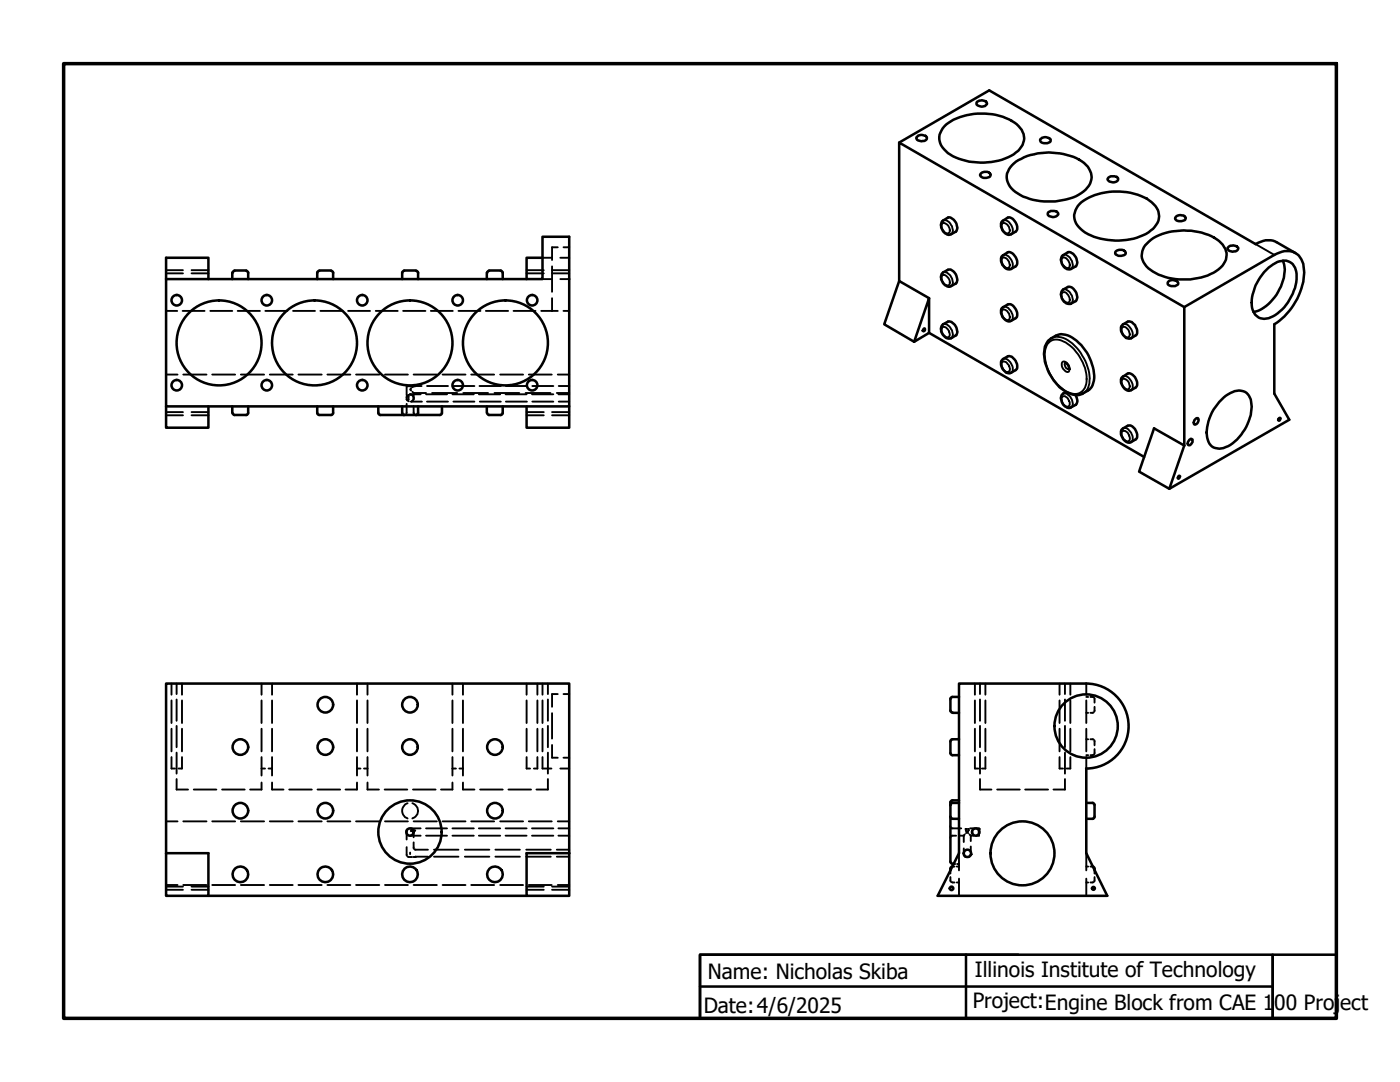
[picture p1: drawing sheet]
<svg xmlns="http://www.w3.org/2000/svg" width="279mm" height="216mm" viewBox="0 0 279 216" stroke-linecap="round" stroke-linejoin="round" font-family="sans-serif">
<defs><g id="words">
<g font-size="4.2">
<text x="141.3" y="195.3">Name: Nicholas Skiba</text>
<text x="194.6" y="194.9">Illinois Institute of Technology</text>
<text x="140.5" y="202.1">Date:4/6/2025</text>
<text x="194.1" y="201.2">Project:Engine Block from CAE 1</text>
<text x="254.3" y="201.5">00 Proj</text>
<text x="267.5" y="201.5">ect</text>
</g>
</g></defs>
<!-- layer: Hidden (ANSI) -->
<g fill="none" stroke="#000" stroke-width=".38">
<path d="M33.1 54.5h3.4M33.1 53.9h3.4M38.2 54.5h3.4M38.2 53.9h3.4M105.1 54.5h3.4M105.1 53.9h3.4M108.3 55.7h1.7M108.3 51.4h1.7M110.2 53.1v5.1M110.2 59.5v2.5M110.2 54.5h3.4M110.2 53.9h3.4"/>
<path d="M111.3 49.3h-1.1v2.6M111.8 55.7h1.8M111.8 51.4h1.8M112.5 49.3h1.1M33.1 62h2.3M33.1 74.7h2.3M36.4 62h4.4M36.6 74.7h4.6M42 62h4.4M42.4 74.7h4.5M47.4 62h4.5M48.1 74.7h4.6"/>
<path d="M53 62h4.3M53.8 74.7h4.6M58.5 62h4.4M59.6 74.7h4.6M63.9 62h4.5M65.3 74.7h4.6M69.5 62h4.4M71.1 74.7h4.6M75 62h4.4M76.8 74.7h4.6M80.5 62h4.4M81.2 79.6l.4 .5"/>
<path d="M81.2 79.6l.1 .2M81.2 79.2v.2M81.2 79.5v.1M81.3 79.1l-.1 .1M81.4 79.1h.1v.2M81.5 77.1h-.3v1.8M81.5 79.5l-.1 .3M81.6 78.8l-.4 .4M81.7 77.1h.1M81.9 77h.1M81.9 77.1h.5M82 77.5l-.1 .2 .1 .2"/>
<path d="M82 77h2.1M82 77l.1 .1M82.2 78.8l.3 .5M82.3 78.2l.2 .2M82.5 77.1l-.2 .2M82.5 79.6l-.3 .5M82.5 78.4v1.4M82.5 78.4h2.5M82.5 74.7h4.7M82.6 77.1h.3M83.9 78.7h-2.1M85 78.7h4.2"/>
<path d="M85.2 77h4.2M86 62h4.4M86.2 78.4h5M88.3 74.7h4.6M90.3 78.7h4.3M90.5 77h4.2M91.5 62h4.4M92.5 78.4h4.9M94 74.7h4.6M95.6 78.7h4.2M95.7 77h4.2M97 62h4.4"/>
<path d="M98.7 78.4h4.9M99.8 74.7h4.6M100.9 78.7h4.2M101 77h4.2M102.5 62h4.4M104.9 78.4h5M105.5 74.7h4.6M106.2 78.7h4.2M106.2 77h4.2M108 62h3.3M111.1 78.4h2.5M111.3 74.7h2.3"/>
<path d="M111.4 78.7h2.2M111.5 77h2.1M112.5 62h1.1M33.1 82.9h3.4M33.1 82.2h3.4M38.2 82.9h3.4M38.2 82.2h3.4M80.9 82.7l-.2 .1M81.2 80.6l-.1 1.9M82 80.1h2.2M82.5 81l.1 1.5M82.7 82.7l.2 .1"/>
<path d="M85.2 80.1h4.2M90.5 80.1h4.2M95.8 80.1h4.1M101 80.1h4.2M105.1 82.9h3.4M105.1 82.2h3.4M106.2 80.1h4.2M110.2 82.9h3.4M110.2 82.2h3.4M111.5 80.1h2.1M34.2 136.4v2.2M34.2 139.8v4.5"/>
<path d="M35.2 136.4v2.1M35.2 139.6v4.2M36.3 136.4v2.2M36.3 139.8v4.5M52.2 136.4v2.2M52.2 139.8v4.5M54.3 136.4v2.2M54.3 139.8v4.5M71.2 136.4v2.2M71.2 139.8v4.5M73.3 136.4v2.2M73.3 139.8v4.5"/>
<path d="M90.3 136.4v2.2M90.3 139.8v4.5M92.4 136.4v2.2M92.4 139.8v4.5M105.1 136.4v2.2M105.1 139.8v4.5M107.3 136.4v2.2M107.3 139.8v4.5M108.3 136.4v2.2M108.3 139.8v4.5M109.3 136.4v2.1M109.3 139.6v4.2"/>
<path d="M111.3 138.5h-1.1v2.5M112.5 138.5h1.1M194.6 136.4v2.2M194.6 139.8v4.5M195.6 136.4v2.1M195.6 139.6v4.2M196.7 136.4v2.2M196.7 139.8v4.5M211.5 136.4v2.2M211.5 139.8v4.5M212.5 136.4v2.1M212.5 139.6v4.2"/>
<path d="M213.6 136.4v2.2M213.6 139.8v4.5M216.8 136.4v2.2M216.8 139.8v4.5M216.8 139.1h.4M217.6 139.1h.6M218.4 139.3v.9M34.2 151.1v2.3h.7M34.2 145.4v4.5M35.2 155.4v2.1h2.3M35.2 144.8v4.3M35.2 150.2v4.2"/>
<path d="M36.3 151.1v2.3h-.7M36.3 145.4v4.5M38.7 157.5h4.5M44.3 157.5h4.5M52.2 153.4h.7M52.2 156.1v1.4h-2.3M52.2 145.4v4.5M52.2 151.1v3.6M53.6 153.4h.7M54.3 156.1v1.4h2.3M54.3 145.4v4.5M54.3 151.1v3.6"/>
<path d="M57.7 157.5h4.5M63.4 157.5h4.5M71.2 153.4h.7M71.2 156.1v1.4h-2.2M71.2 145.4v4.5M71.2 151.1v3.6M72.6 153.4h.7M73.3 156.1v1.4h2.3M73.3 145.4v4.5M73.3 151.1v3.6M76.8 157.5h4.5M82.4 157.5h4.5"/>
<path d="M90.3 153.4h.7M90.3 156.1v1.4h-2.3M90.3 145.4v4.5M90.3 151.1v3.6M91.7 153.4h.7M92.4 156.1v1.4h2.3M92.4 145.4v4.5M92.4 151.1v3.6M95.8 157.5h4.5M101.5 157.5h4.5M105.1 151.1v2.3h.7M105.1 145.4v4.5"/>
<path d="M107.3 151.1v2.3h-.7M107.3 145.4v4.5M108.3 151.1v2.3h1.7M108.3 145.4v4.5M109.3 155.4v2.1h-2.2M109.3 144.8v4.3M109.3 150.2v4.2M110.2 142.3v5.1M110.2 148.7v2.5h1.1M111.8 153.4h1.8M112.5 151.2h1.1M194.6 151.1v2.3h.7"/>
<path d="M194.6 145.4v4.5M195.6 155.4v2.1h2.3M195.6 144.8v4.3M195.6 150.2v4.2M196.7 151.1v2.3h-.7M196.7 145.4v4.5M199 157.5h4.5M204.6 157.5h4.6M211.5 151.1v2.3h.7M211.5 145.4v4.5M212.5 155.4v2.1h-2.3M212.5 144.8v4.3"/>
<path d="M212.5 150.2v4.2M213.6 151.1v2.3h-.7M213.6 145.4v4.5M216.8 145.4v4.5M216.8 151.1v2.3M216.8 142.2h.4M216.8 147.5h.4M216.8 150.7h.4M217.6 147.5l.6 .1M218.2 142.2h-.6M218.2 150.6l-.6 .1M218.4 147.7v1"/>
<path d="M218.4 141v1M218.4 149.5v1M33.1 177.5h3.4M33.1 176.9h3.4M33.1 176.6h2.3M33.1 163.9h2.3M36.6 176.6h4.6M36.6 163.9h4.6M38.2 177.5h3.4M38.2 176.9h3.4M42.4 176.6h4.5M42.4 163.9h4.5"/>
<path d="M48.1 176.6h4.6M48.1 163.9h4.6M53.8 176.6h4.6M53.8 163.9h4.6M59.6 176.6h4.6M59.6 163.9h4.6M65.3 176.6h4.6M65.3 163.9h4.6M71.1 176.6h4.6M71.1 163.9h4.6M76.8 176.6h4.6M76.8 163.9h4.6"/>
<path d="M81.2 169v1.8M81.2 165.6v.3M81.2 165.9v1.6M81.3 170.9l.4 .1M81.3 160.3a1.61 1.61 0 0 0-1 1.5 1.61 1.61 0 0 0 1 1.5M81.5 165.4l-.2 .1M81.8 171h.4M81.9 170.1v.1M81.9 170.3v.1M81.9 166.8h2M81.9 165.3h2M82.2 165.4l.2 .1"/>
<path d="M82.3 160.3a1.59 1.59 0 0 1 1.1 1.5 1.59 1.59 0 0 1-1.1 1.5M82.5 165.6v.3M82.5 165.7h.1M82.5 171h.3M82.5 168.1l.1 1.3M82.5 165.9v1.2M82.5 176.6h4.7M82.5 163.9h4.7M82.6 165.7h.3h-.2M82.7 169.5h2.7M85 166.8h4.2M85 165.3h4.2"/>
<path d="M85.4 170.9l-2.5 .1M86.6 170.9h4.9M86.6 169.5h4.9M88.3 176.6h4.6M88.3 163.9h4.6M90.3 166.8h4.3M90.3 165.3h4.3M92.8 170.9h4.9M92.8 169.5h4.9M94 176.6h4.6M94 163.9h4.6M95.6 166.8h4.2"/>
<path d="M95.6 165.3h4.2M98.9 170.9h4.9M98.9 169.5h4.9M99.8 176.6h4.6M99.8 163.9h4.6M100.9 166.8h4.2M100.9 165.3h4.2M105 170.9h4.9M105 169.5h4.9M105.1 177.5h3.4M105.1 176.9h3.4M105.5 176.6h4.6"/>
<path d="M105.5 163.9h4.6M106.2 166.8h4.2M106.2 165.3h4.2M110.2 177.5h3.4M110.2 176.9h3.4M111.1 170.9h2.5M111.1 169.5h2.5M111.3 176.6h2.3M111.3 163.9h2.3M111.4 166.8h2.2M111.4 165.3h2.2M189.7 175v.9"/>
<path d="M189.7 164.9v.2M189.7 173.7v.6M189.7 166.9v.2M189.9 176l.6 .1M189.9 165.2l1.9 .1M190.1 172.9h.4M190.3 172.4h.3M190.8 166.8h-.9M190.9 172.9h.5M190.9 176.1h.5M191 172.4h.4M191.4 170.2v3.5"/>
<path d="M191.4 175.3v3.5M191.6 166.8h.7M192.3 169.3l.1 1.5M192.3 166.8v1.2M192.5 170.9l.4 .1M192.5 166.5l-.2 .3M192.7 165.7l.1 .2M192.9 165.4l-.2 .1M193 165.9v.2l-.2 .1M193.1 165.4l.3 .1M193.1 165.9l-.1 .2 .2 .1M193.4 165.7l-.2 .2"/>
<path d="M193.5 170.9l-.4 .1M193.5 166.5l.2 .3M193.6 165.3l1.8 .1M193.7 170.5v.3M193.7 168.9v1.2M193.7 166.8h.6M193.7 166.8v1M195.4 166.2v.2M195.4 166.6v.2h-.6M195.4 165.4v.1M195.4 165.6v.2M195.4 166.4v.1"/>
<path d="M216.8 170.2v3.5M216.8 175.3v3.5M216.8 172.9h.4M216.8 176.1h.4M217.6 172.9h.5M218.2 176l-.6 .1M218.4 175v.9M218.4 173.7v.6"/>
</g>
<g fill="#000">
<circle cx="81.7" cy="78.7" r=".19"/>
<circle cx="81.9" cy="78.7" r=".19"/>
<circle cx="82.4" cy="77.1" r=".19"/>
<circle cx="82.1" cy="165.4" r=".19"/>
<circle cx="82.2" cy="165.4" r=".19"/>
<circle cx="82.8" cy="171" r=".19"/>
<circle cx="193.3" cy="171" r=".19"/>
<circle cx="193.7" cy="170.5" r=".19"/>
<circle cx="193.7" cy="170.4" r=".19"/>
<circle cx="195.4" cy="165.4" r=".19"/>
<circle cx="218.1" cy="172.9" r=".19"/>
</g>
<!-- layer: Visible (ANSI) -->
<g fill="none" stroke="#000" stroke-width=".51">
<path d="M179.5 28.4l17.9-10.4 53.2 30.7a4.1 4.1 0 0 1 4.2-.4l3.7 2.2M183.1 27.2a1.31 1.31 0 0 1 1.9 .3 1.14 1.14 0 0 1-1.8 .5l-.3-.3a.36 .36 0 0 1 .2-.5zM188.5 25.2a11.5 11.5 0 0 1 8.8-2.5 8.8 8.8 0 0 1 6.6 3.2 3.3 3.3 0 0 1-1.1 4.5 12.7 12.7 0 0 1-13.6 .1 3.4 3.4 0 0 1-1.3-4.5zM194.9 20.4a1.29 1.29 0 0 1 2.1 .2 1.2 1.2 0 0 1-2.1 .1zM195.8 34.5a1.27 1.27 0 0 1 1.9 .4 1.25 1.25 0 0 1-2.1 0zM202.3 32.6a12.3 12.3 0 0 1 11.3-1.5 5.2 5.2 0 0 1 4.3 4.3 5.1 5.1 0 0 1-3.8 4 13.2 13.2 0 0 1-11-.8 3.5 3.5 0 0 1-1.5-5.2zM207.6 27.7a1.32 1.32 0 0 1 2.1 .2 1.1 1.1 0 0 1-1.6 .6l-.4-.2zM221.2 35.5a1.56 1.56 0 0 1 1.9 .1 .99 .99 0 0 1-1.5 .7l-.5-.4zM33.1 55.7h75.2v-8.5h5.3v33.9h-80.5zM33.1 55.7v-4.3h8.5v4.3M46.4 54.4v1.3M46.8 54h2.3"/>
<path d="M46.8 54l-.3 .2-.1 .3M49.1 54l.2 .1 .2 .4v1.2M63.7 54l-.3 .2-.1 .3v1.2M63.8 54h2.2M66.1 54l.2 .1 .2 .4v1.2M80.6 54h2.4M80.7 54l-.4 .2v.3v1.2M83 54l.4 .2v.3v1.2M97.2 54.4v1.3M97.6 54h2.3M97.6 54l-.3 .2-.1 .3M99.9 54l.4 .2v.3v1.2"/>
<path d="M108.3 51.4h-3.2v4.3M179.5 56.1v-27.7l56.8 32.9v27.6M179.5 56.1l-3 8.6 5.9 3.5 3-8.7v6.9l-3 1.8M179.5 56.1l5.9 3.4M188 54.6l1.2-.8a1.47 1.47 0 0 1 1.7 1.3l.2 .8-.2 .6-1.1 .6a1.67 1.67 0 0 1-2-2.1zM188 44.1l1.2-.7a1.9 1.9 0 0 1 1.8 2.3l-.2 .5-1 .5a1.67 1.67 0 0 1-2-2.1zM199.9 51.2l1.2-.8a1.82 1.82 0 0 1 1.9 1.7v.5l-.2 .4-1 .7a1.68 1.68 0 0 1-2-1.9zM199.9 44.3l1.2-.9a1.82 1.82 0 0 1 1.9 1.8v.5l-.2 .4-1 .6a1.68 1.68 0 0 1-2-1.8zM209.2 42.4a1.56 1.56 0 0 1 1.9 .1 .71 .71 0 0 1-.8 .8l-.9-.2-.3-.2zM212 51.1l1.1-.7a1.9 1.9 0 0 1 1.8 2.2l-.2 .5-1 .6a1.59 1.59 0 0 1-1.9-1.6l-.1-.3zM212.2 57.8l.9-.5a1.9 1.9 0 0 1 1.8 2.3l-.2 .5-1 .5a1.73 1.73 0 0 1-1.7-.9 1.73 1.73 0 0 1 .2-1.9zM215.4 40.8a12 12 0 0 1 11-2.1 6.6 6.6 0 0 1 4.8 3.6 3.3 3.3 0 0 1-1.5 3.7 11.3 11.3 0 0 1-8.6 1.9 8.3 8.3 0 0 1-6.3-3.3 3.1 3.1 0 0 1 .6-3.8z"/>
<path d="M222.8 50.1a1.19 1.19 0 0 1 1.9 .4 1.37 1.37 0 0 1-2.1 .1zM229.3 48.2a11.5 11.5 0 0 1 9.1-2 8.1 8.1 0 0 1 5.9 3.1 3.3 3.3 0 0 1-1.2 4.5 12.9 12.9 0 0 1-10 1.6 7.6 7.6 0 0 1-4.9-3.1 3.3 3.3 0 0 1 1.1-4.1zM233.2 56.1a1.41 1.41 0 0 1 1.9 .4 1.1 1.1 0 0 1-1.5 .5h-.2a.47 .47 0 0 1-.2-.9zM234.6 43.3a1.33 1.33 0 0 1 2.1 .2 1.25 1.25 0 0 1-2.2 .1zM245.1 49.3a1.33 1.33 0 0 1 2 .2 1.16 1.16 0 0 1-1.1 .7 1.16 1.16 0 0 1-1-.7zM253.2 53.4a3.9 3.9 0 0 1 4.2-1.1 3.2 3.2 0 0 1 1.4 3.5 9.5 9.5 0 0 1-5.6 7.7 2.67 2.67 0 0 1-3.4-3.1 9.7 9.7 0 0 1 3.4-7zM256 52a7.8 7.8 0 0 1-1.2 6.8 7.5 7.5 0 0 1-4.7 3.4M184.3 65.6l.2-.1a.28 .28 0 0 1 .1 .4 .28 .28 0 0 1-.5 .1zM185.4 66.4l42.9 24.8M188 64.9l1.2-.7a1.9 1.9 0 0 1 1.7 2.7l-1.1 .6a1.77 1.77 0 0 1-1.8-2.6zM200.1 71.7l1.2-.6a1.96 1.96 0 0 1 1.5 2.6l-1 .7a1.73 1.73 0 0 1-2-2.1zM200.1 61.3l1-.5a1.34 1.34 0 0 1 1.6 .9 1.46 1.46 0 0 1 0 1.8l-.9 .5a1.56 1.56 0 0 1-2-1.3v-.8z"/>
<path d="M209.2 68l.3-.2a3.4 3.4 0 0 1 4.9-.1 9.7 9.7 0 0 1 3.9 8.2 3.3 3.3 0 0 1-2.5 2.8 4.1 4.1 0 0 1-3.9-1.1 9.2 9.2 0 0 1-3.4-8v-.4zM212.6 72.4l.5 .4 .3 .5-.1 .3M212.8 78.2l-.6 .3a1.79 1.79 0 0 0 .8 2.8l.5 .1 1.2-.6a1.46 1.46 0 0 0-.1-2M224 75.2l1-.7a1.82 1.82 0 0 1 1.9 1.8v.5l-.1 .4-1.1 .7a1.68 1.68 0 0 1-2-1.9l.1-.5zM224 64.8l1-.6a1.84 1.84 0 0 1 1.8 2.7l-1.1 .6a1.82 1.82 0 0 1-2-2.2zM236.3 61.3l18-10.4a4 4 0 0 1 4.9 .1 6.5 6.5 0 0 1 .7 5.9 13.2 13.2 0 0 1-5.6 7.8v13.8l3 5.3-23.9 13.7M244.2 79.4a4.6 4.6 0 0 1 3.8-1.4 3.1 3.1 0 0 1 1.7 3.7 9.6 9.6 0 0 1-5.1 7.5 2.43 2.43 0 0 1-3.7-1.9 9.3 9.3 0 0 1 3.3-7.9zM33.1 81.1v4.2h8.5v-4.2M46.4 81.1v1.3M46.4 82.4l.1 .2 .3 .2M46.8 82.8h2.3M49.5 81.1v1.3l-.2 .3-.2 .1"/>
<path d="M63.3 81.1v1.3l.1 .2 .3 .2M66.5 81.1v1.3l-.2 .3-2.5 .1M75.5 81.1v1.3l.1 .2 .3 .2M75.9 82.8h11.9M80.3 81.1v1.3v.2l.4 .2M83.4 81.1v1.3l-.2 .3-.2 .1M88.2 81.1v1.3l-.2 .3-.2 .1M97.2 81.1v1.3M97.2 82.4l.1 .2 .3 .2M100.3 81.1v1.3l-.2 .3-2.5 .1M105.1 81.1v4.2h8.5v-4.2M224 85.5l1-.5a1.62 1.62 0 0 1 1.9 1.4v1l-1.2 .8a1.56 1.56 0 0 1-1.9-1.3l-.1-.8z"/>
<path d="M230.3 85.5l6 3.4-2.9 8.6-6.1-3.4zM235.2 95l.1-.1a.29 .29 0 0 1 .1 .4 .29 .29 0 0 1-.3 .1zM237.4 87.8a.39 .39 0 0 1 .5-.1 .39 .39 0 0 1 .1 .5l-.1 .2a.42 .42 0 0 1-.5 .4 .42 .42 0 0 1-.4-.5zM238.4 83.8l.6-.4a.72 .72 0 0 1 .1 .9 .72 .72 0 0 1-.8 .3zM255.3 83.4h.1a.29 .29 0 0 1 .1 .3 .29 .29 0 0 1-.4 .2zM189.7 139.4v2.4M190.1 139.1h-.2l-.2 .4M190.1 139.1h1.3M216.8 136.4a8.5 8.5 0 0 1 8.4 8.5 8.5 8.5 0 0 1-8.4 8.5M216.8 136.4h-25.4v33.8l-4.3 8.6h33.9l-4.2-8.6v-16.8M189.7 150.3v.2l.4 .2M189.7 141.8l.2 .3 .2 .1"/>
<path d="M190.1 159.7l-.4 .2v.2v11.9M190.1 147.5l-.4 .2v.2v2.3M190.1 159.7h1.3M190.1 150.7h1.3M190.1 147.5h1.3M190.1 142.2h1.3M33.1 170.2h8.5v8.6h-8.5zM33.1 170.2v-33.8h80.5v33.8M41.6 178.8h63.5M82.5 165.7l-.5 .1M105.1 170.2h8.5v8.6h-8.5zM189.7 171.9v.2l.4 .2"/>
<path d="M189.7 163l.2 .3 .2 .1M189.7 173.4v.3M190 172.9l-.3 .4M190.1 160.2l-.2 .1-.2 .3M190.1 172.4h.2M190.1 160.2h1.3M190.1 163.4h1.3M195.4 165.7v.6M216.8 160.2h1.3M216.8 163.4h1.3M218 160.2l.4 .2v.2M218.1 172.9l.3 .4"/>
<path d="M218.4 160.7v2.3l-.2 .3-.2 .1M218.4 173.4v.3"/>
<circle cx="35.3" cy="59.9" r="1.05"/>
<circle cx="53.2" cy="59.9" r="1.05"/>
<circle cx="72.3" cy="59.9" r="1.05"/>
<circle cx="91.3" cy="59.9" r="1.05"/>
<circle cx="106.2" cy="59.9" r="1.05"/>
<circle cx="35.3" cy="76.9" r="1.05"/>
<circle cx="43.7" cy="68.4" r="8.5"/>
<circle cx="53.2" cy="76.9" r="1.05"/>
<circle cx="62.8" cy="68.4" r="8.5"/>
<circle cx="72.3" cy="76.9" r="1.05"/>
<circle cx="81.8" cy="68.4" r="8.5"/>
<circle cx="91.3" cy="76.9" r="1.05"/>
<circle cx="100.9" cy="68.4" r="8.5"/>
<circle cx="106.2" cy="76.9" r="1.05"/>
<circle cx="48" cy="149.1" r="1.56"/>
<circle cx="64.9" cy="149.1" r="1.56"/>
<circle cx="64.9" cy="140.6" r="1.56"/>
<circle cx="81.8" cy="149.1" r="1.56"/>
<circle cx="81.8" cy="140.6" r="1.56"/>
<circle cx="98.8" cy="149.1" r="1.56"/>
<circle cx="216.8" cy="144.9" r="6.3"/>
<circle cx="48" cy="174.5" r="1.56"/>
<circle cx="48" cy="161.8" r="1.56"/>
<circle cx="64.9" cy="174.5" r="1.56"/>
<circle cx="64.9" cy="161.8" r="1.56"/>
<circle cx="81.8" cy="166" r="6.3"/>
<circle cx="81.8" cy="174.5" r="1.56"/>
<circle cx="81.8" cy="166" r=".73"/>
<circle cx="98.8" cy="174.5" r="1.56"/>
<circle cx="98.8" cy="161.8" r="1.56"/>
<circle cx="189.9" cy="177.3" r=".35"/>
<circle cx="193.1" cy="170.3" r=".73"/>
<circle cx="194.7" cy="166" r=".73"/>
<circle cx="204.1" cy="170.3" r="6.4"/>
<circle cx="218.2" cy="177.3" r=".29"/>
</g>
<!-- layer: Visible Narrow (ANSI) -->
<g fill="none" stroke="#000" stroke-width=".38">
<path d="M188 55a1.22 1.22 0 0 1 1.5 1.4v.2a.65 .65 0 0 1-.6 .4 .65 .65 0 0 1-.6-.5l-.4-.9zM188 44.6a.83 .83 0 0 1 1.2 .4 .95 .95 0 0 1-.2 1.6 1.54 1.54 0 0 1-1-2zM188.2 54.4a1.87 1.87 0 0 1 1.8 2.6l-.2 .1M188.2 44a1.62 1.62 0 0 1 1.9 1.5l.1 .5-.1 .5-.3 .2M200 51.5a1.08 1.08 0 0 1 1.4 1 .62 .62 0 0 1 0 .9 .62 .62 0 0 1-.9-.2 1.58 1.58 0 0 1-.5-1.7zM200.2 44.5a1.39 1.39 0 0 1 1.2 2 1.05 1.05 0 0 1-1.4-1.1l-.1-.4zM200.2 50.9a1.06 1.06 0 0 1 1.4 .7 1.56 1.56 0 0 1 .2 2.1M200.2 44a1.49 1.49 0 0 1 1.7 1.1l.2 1.1-.3 .5M212 58.4h.1a1.13 1.13 0 0 1 1.3 1 .61 .61 0 0 1 .1 .7 .61 .61 0 0 1-.6 .3 1.53 1.53 0 0 1-.9-2zM212 51.5a1.12 1.12 0 0 1 1.4 1 .61 .61 0 0 1 .1 .7 .61 .61 0 0 1-.6 .3 1.53 1.53 0 0 1-.9-2zM212.2 57.8a1.9 1.9 0 0 1 1.9 2.3l-.4 .5M212.2 50.9a1.52 1.52 0 0 1 1.7 1.2l.2 .8-.2 .6-.2 .2"/>
<path d="M250.6 48.7l3.7 2.2M188.1 65.3a1.34 1.34 0 0 1 1.2 2 1.41 1.41 0 0 1-1.2-2zM188.2 64.7a1.9 1.9 0 0 1 1.9 2.3l-.3 .5M200 72.3a.89 .89 0 0 1 1.3 .5l.1 .3a.65 .65 0 0 1 .1 .8 .65 .65 0 0 1-.8 .3 1.82 1.82 0 0 1-.7-1.9zM200 61.9a.75 .75 0 0 1 1.2 .5 .92 .92 0 0 1 0 1.5 1.49 1.49 0 0 1-1.2-2zM200.2 71.6a1.82 1.82 0 0 1 1.9 1.8v.7l-.3 .3M200.2 61.3a1.47 1.47 0 0 1 1.7 1.2l.2 1-.3 .5M209 68.6a2.28 2.28 0 0 1 3.2-.5 8.9 8.9 0 0 1 4.6 8.5 2.36 2.36 0 0 1-3.7 1.6 8.7 8.7 0 0 1-4.5-8.4zM209.8 67.5a3.9 3.9 0 0 1 4.2 1 9.8 9.8 0 0 1 3.4 8l-.4 1.2-.8 .8M212 72.3l.1-.1a1.19 1.19 0 0 1 1.3 1.2 .56 .56 0 0 1-.2 .8 .56 .56 0 0 1-.8-.3l-.4-.7zM212.1 79.1a1.29 1.29 0 0 1 1.4 1.6 .59 .59 0 0 1-.6 .5 .59 .59 0 0 1-.6-.4 1.29 1.29 0 0 1-.2-1.7zM212.2 78.5a1.87 1.87 0 0 1 1.7 2.7l-.2 .1"/>
<path d="M212.6 72.4a.83 .83 0 0 0 .7 1.2M224 75.7a1.14 1.14 0 0 1 1.4 1.2 .57 .57 0 0 1-.2 .8 .57 .57 0 0 1-.8-.3 1.58 1.58 0 0 1-.4-1.7zM224 65.3a1.13 1.13 0 0 1 1.4 1.2 .58 .58 0 0 1-.2 .8 .58 .58 0 0 1-.8-.2 1.58 1.58 0 0 1-.4-1.8zM224.2 75.1a1.34 1.34 0 0 1 1.5 .9 1.46 1.46 0 0 1 0 1.9M224.2 64.7a1.82 1.82 0 0 1 1.9 1.8v.5l-.4 .5M224 86a1.31 1.31 0 0 1 1.5 1.6l-.1 .3a1.12 1.12 0 0 1-1.5-.9l-.1-.7zM224.2 85.5l.1-.1a1.75 1.75 0 0 1 1.7 1.5l.1 .8-.4 .5"/>
</g>
<!-- layer: Border (ANSI) -->
<path d="M12.7 12.7h254v190.5h-254z" fill="none" stroke="#000" stroke-width=".7"/>
<!-- layer: Title (ANSI) -->
<path d="M139.7 190.5h114.3v12.7h-114.3zM139.7 196.8h114.3M192.8 190.5v12.7M203.2 190.5h-63.5v12.7h57.1M254 190.5h12.7v12.7h-12.7z" fill="none" stroke="#000" stroke-width=".51"/>
<use href="#words"/>
</svg>
